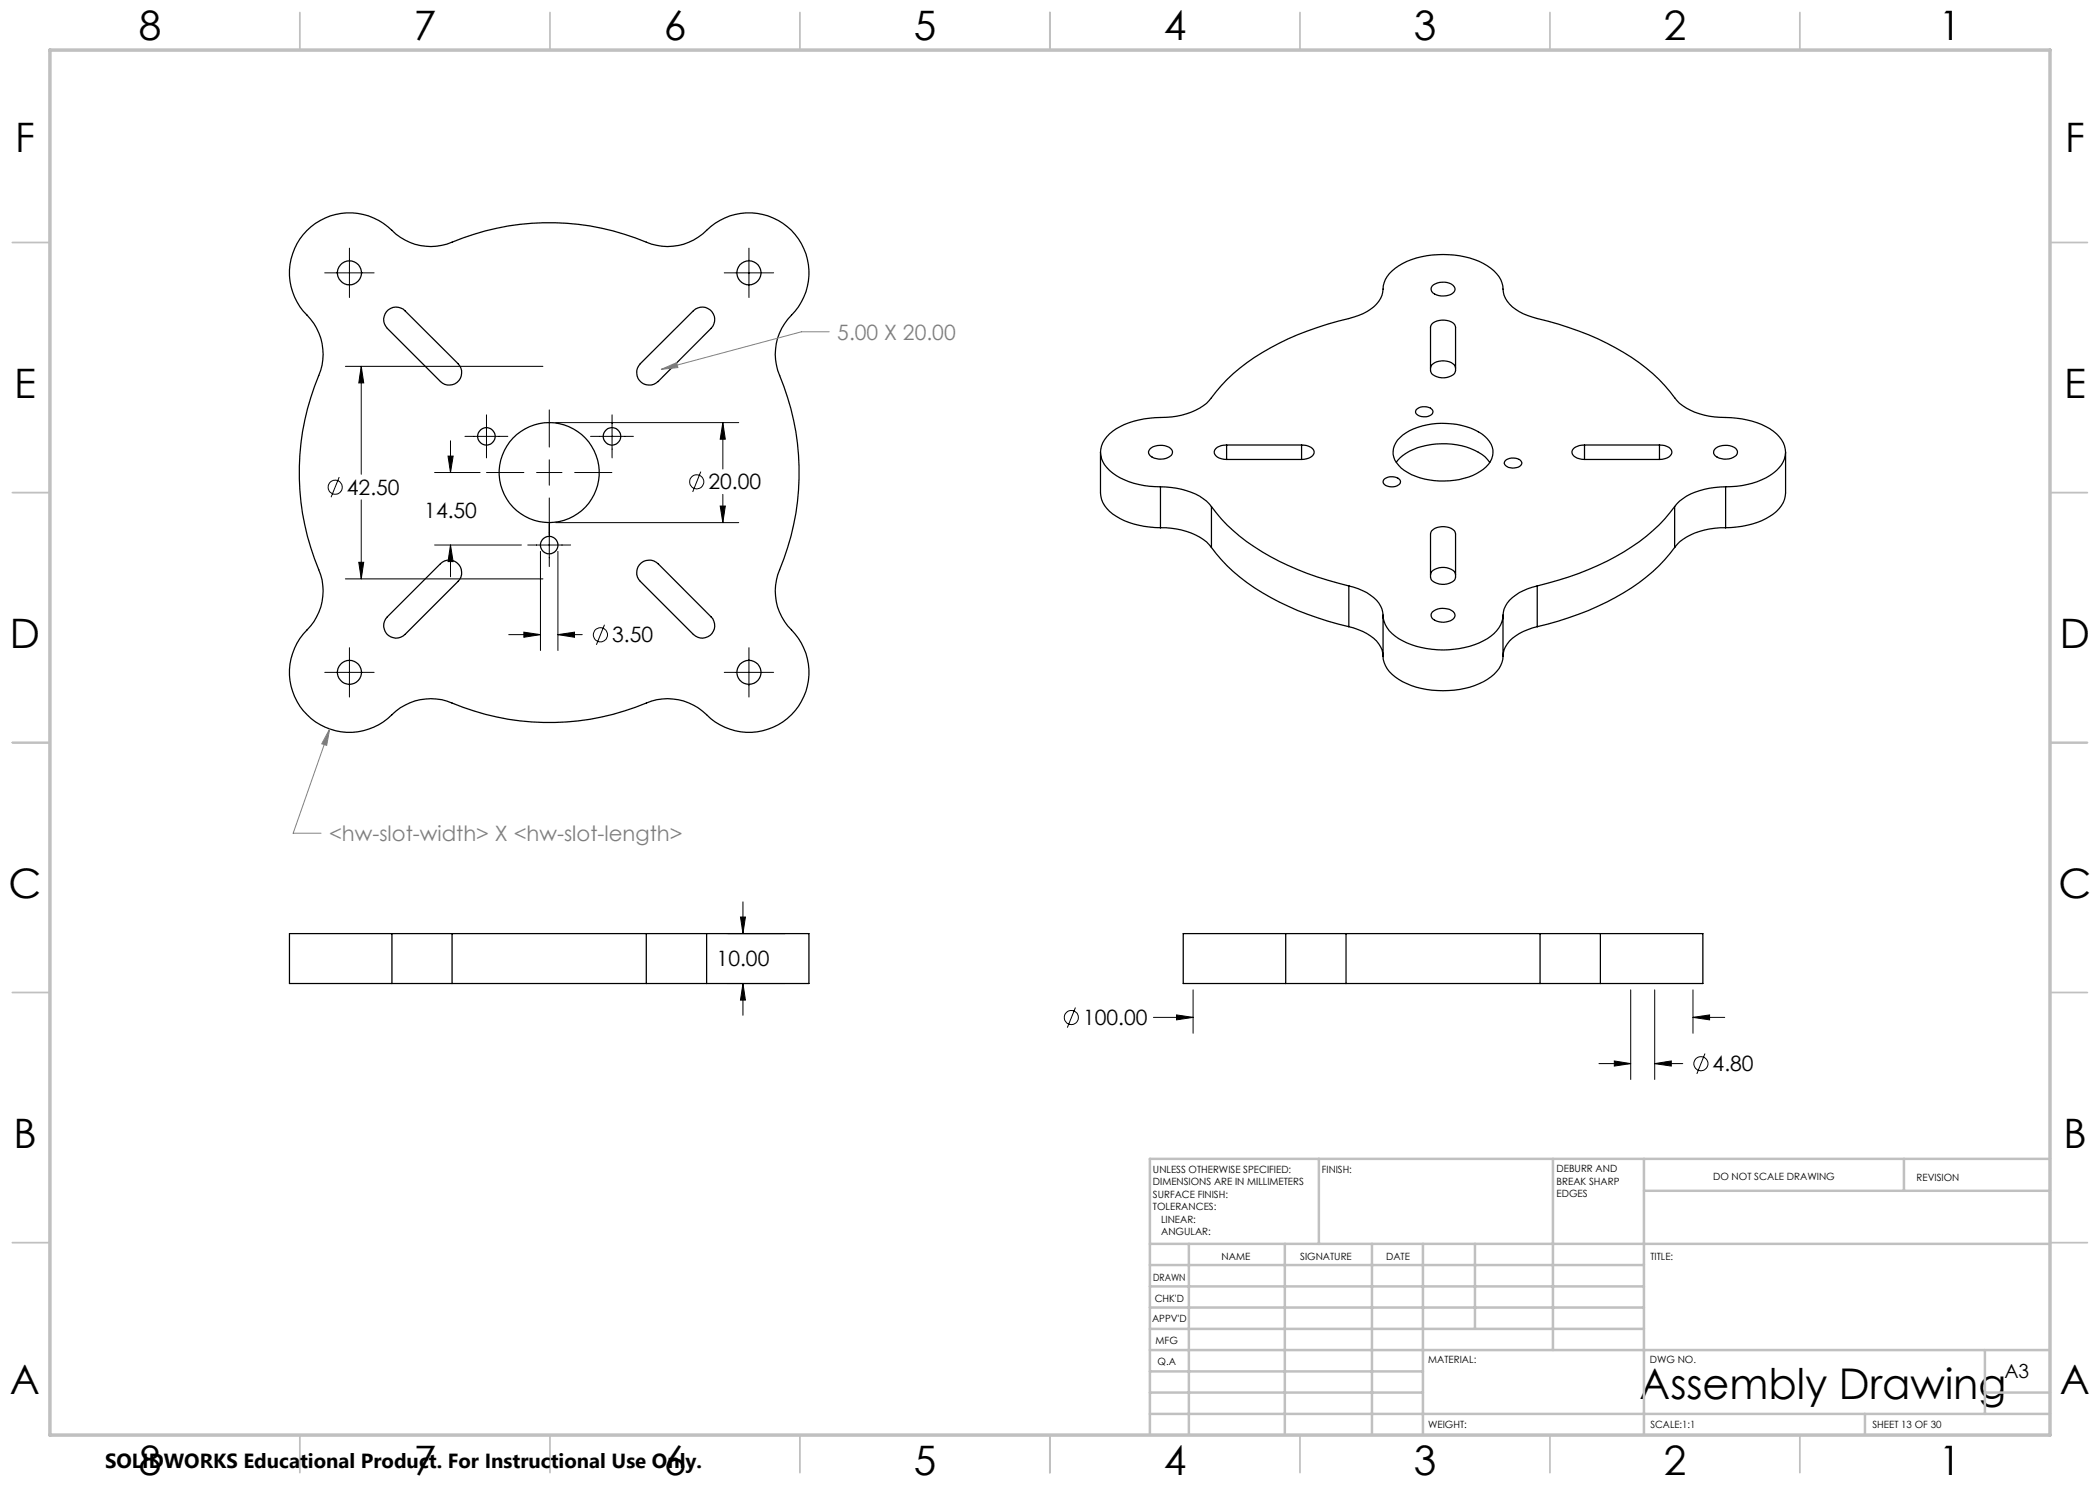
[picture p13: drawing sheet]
<svg xmlns="http://www.w3.org/2000/svg" width="420mm" height="297mm" viewBox="0 0 420 297" stroke-linecap="round" stroke-linejoin="round" font-family="sans-serif">
<defs><g id="words">
<text font-size="8.5" x="327.9" y="279.7">Assembly Drawing</text>
<g font-size="8.1">
<text x="27.7" y="8">8</text>
<text x="82.7" y="8">7</text>
<text x="132.7" y="8">6</text>
<text x="182.7" y="8">5</text>
<text x="232.7" y="8">4</text>
<text x="282.7" y="8">3</text>
<text x="332.7" y="8">2</text>
<text x="387.7" y="8">1</text>
<text x="3" y="30.4">F</text>
<text x="413" y="30.4">F</text>
<text x="2.8" y="79.6">E</text>
<text x="412.8" y="79.6">E</text>
<text x="2" y="129.6">D</text>
<text x="412" y="129.6">D</text>
<text x="1.7" y="179.6">C</text>
<text x="411.7" y="179.6">C</text>
<text x="2.7" y="229.6">B</text>
<text x="412.7" y="229.6">B</text>
<text x="2" y="278.9">A</text>
<text x="412" y="278.9">A</text>
<text x="27.7" y="295">8</text>
<text x="82.7" y="295">7</text>
<text x="132.7" y="295">6</text>
<text x="182.7" y="295">5</text>
<text x="232.7" y="295">4</text>
<text x="282.7" y="295">3</text>
<text x="332.7" y="295">2</text>
<text x="387.7" y="295">1</text>
</g>
<g font-size="4.2" fill="#808080">
<text x="167.5" y="67.9">5.00 X 20.00</text>
<text x="65.8" y="168.2">&lt;hw-slot-width&gt; X &lt;hw-slot-length&gt;</text>
</g>
<g font-size="4.2">
<text x="69.4" y="99">42.50</text>
<text x="141.7" y="97.9">20.00</text>
<text x="84.9" y="103.6">14.50</text>
<text x="122.4" y="128.5">3.50</text>
<text x="143.3" y="193.3">10.00</text>
<text x="216.6" y="205">100.00</text>
<text x="342.5" y="214.3">4.80</text>
</g>
<text font-size="4.1" x="21" y="293.7">SOLIDWORKS Educational Product. For Instructional Use Only.</text>
<text font-size="3.9" x="400.9" y="275.5">A3</text>
<g font-size="2">
<text x="230.6" y="234.6">UNLESS OTHERWISE SPECIFIED:</text>
<text x="230.6" y="237.1">DIMENSIONS ARE IN MILLIMETERS</text>
<text x="230.6" y="239.6">SURFACE FINISH:</text>
<text x="264.4" y="234.6">FINISH:</text>
<text x="311.3" y="234.5">DEBURR AND</text>
<text x="311.3" y="237">BREAK SHARP</text>
<text x="311.3" y="239.5">EDGES</text>
<text x="342.6" y="236">DO NOT SCALE DRAWING</text>
<text x="383.3" y="236.2">REVISION</text>
<text x="230.6" y="242.1">TOLERANCES:</text>
<text x="232.2" y="244.6">LINEAR:</text>
<text x="232.2" y="247.1">ANGULAR:</text>
<text x="244.3" y="252">NAME</text>
<text x="260" y="251.9">SIGNATURE</text>
<text x="277.2" y="251.9">DATE</text>
<text x="330.1" y="251.9">TITLE:</text>
<text x="230.6" y="256.1">DRAWN</text>
<text x="230.9" y="260.3">CHK'D</text>
<text x="230.4" y="264.4">APPV'D</text>
<text x="231.1" y="268.8">MFG</text>
<text x="231.5" y="273">Q.A</text>
<text x="285.6" y="272.5">MATERIAL:</text>
<text x="330" y="272.5">DWG NO.</text>
<text x="285.6" y="285.5">WEIGHT:</text>
<text x="330.1" y="285.6">SCALE:1:1</text>
<text x="374.5" y="285.6">SHEET 13 OF 30</text>
</g>
</g></defs>
<g fill="none" stroke="#000" stroke-width=".25">
<path d="M61.4 46.1a12.1 12.1 0 0 1 17.8 .7 11 11 0 0 0 11.2 1.6 50.7 50.7 0 0 1 39.9 .4 11.3 11.3 0 0 0 11.8-3.5 12 12 0 0 1 16.9 1.6 12 12 0 0 1-1.4 16.9 11 11 0 0 0-1.7 11.3 50.7 50.7 0 0 1-.4 39.9 10.9 10.9 0 0 0 2.8 11 12 12 0 0 1 0 16.9 12 12 0 0 1-17 0 11 11 0 0 0-12-2.3 50.7 50.7 0 0 1-39.9-.4 11.3 11.3 0 0 0-11.9 3.5 12 12 0 0 1-16.9-1.6 12 12 0 0 1 1.5-16.9 11 11 0 0 0 1.6-11.3 50.7 50.7 0 0 1 .4-39.8 11.3 11.3 0 0 0-3.5-11.9 12 12 0 0 1 .8-16.1zM286.5 57.2a3.4 3.4 0 0 1 4.3 .1 1.06 1.06 0 0 1-.7 1.6 3.4 3.4 0 0 1-3.8-.6 .93 .93 0 0 1 .2-1.1zM77.3 62.3a2.48 2.48 0 0 1 3.7-.1l10.6 10.5a2.51 2.51 0 0 1 0 3.6 2.51 2.51 0 0 1-3.5 0l-10.6-10.6a2.5 2.5 0 0 1-.2-3.4zM128.1 72.7l10.6-10.5a2.49 2.49 0 0 1 3.5-.1 2.49 2.49 0 0 1 0 3.6l-10.6 10.6a2.52 2.52 0 0 1-3.5 0 2.52 2.52 0 0 1 0-3.6zM286.1 73.6a2.33 2.33 0 0 1 2.8-1.4 2.17 2.17 0 0 1 2.2 1.4M286.3 64.9a3.5 3.5 0 0 1 4.6 0l.2 .5v8.7a1.86 1.86 0 0 1-1.7 1.4 3 3 0 0 1-3.2-1.1l-.1-9zM220.1 90.4v8.2a6.1 6.1 0 0 0 3.9 5.1 18.4 18.4 0 0 0 8.1 1.8M230 89.8a3.4 3.4 0 0 1 4.4 .2 1.07 1.07 0 0 1-.8 1.5 3.3 3.3 0 0 1-3.7-.6 .82 .82 0 0 1 .1-1.1zM232.1 97.4a14.7 14.7 0 0 1 9.2 2.8l1 1.1M232.1 97.4a14.3 14.3 0 0 1-10.7-3.9 4.5 4.5 0 0 1 .5-6.7 16.7 16.7 0 0 1 11.3-3.3 12.7 12.7 0 0 0 8.6-3.4 37.9 37.9 0 0 1 15.8-12.3l5.9-2.3 6.3-1.8a9.6 9.6 0 0 0 6.3-4 5.2 5.2 0 0 0 .5-2.5 6.7 6.7 0 0 1 3.9-4.5 18.7 18.7 0 0 1 17 .5 5.9 5.9 0 0 1 3.2 5.3 6.7 6.7 0 0 0 4.8 4.6l1 .3a57.1 57.1 0 0 1 22.8 10.3 39.9 39.9 0 0 1 6.6 7 14.4 14.4 0 0 0 9.2 2.8 15.9 15.9 0 0 1 10.2 3.3 4.6 4.6 0 0 1 0 7.3 15 15 0 0 1-10.2 3.3M232.1 97.4v8.1M245.3 89l-1 .1a1.41 1.41 0 0 0-1.3 1.8 2.64 2.64 0 0 0 2.3 1"/>
<path d="M245.3 89h15M245.3 91.9h15M245.3 89v2.9M260.3 89l1 .1a1.41 1.41 0 0 1 1.4 1.8 2.76 2.76 0 0 1-2.4 1M260.3 89v2.9M276.8 96a2.39 2.39 0 0 1 3.2 .1 .97 .97 0 0 1-.9 1.2 1.99 1.99 0 0 1-2.5-.9zM279.3 92.5a9.9 9.9 0 0 1 7-3.6 14.1 14.1 0 0 1 10.7 2.4l1 1.2M279.5 88a12.4 12.4 0 0 1 9.8-3.3 11.7 11.7 0 0 1 8.2 3.1 3.9 3.9 0 0 1-.8 6.1 14.7 14.7 0 0 1-11.8 1.9 9.2 9.2 0 0 1-5.9-3.8 3.8 3.8 0 0 1 .5-4zM283.2 81.9a2.38 2.38 0 0 1 3.3 .2 .97 .97 0 0 1-.9 1.2 1.99 1.99 0 0 1-2.5-.9zM301.2 92a2.26 2.26 0 0 1 3.2 .5 1.69 1.69 0 0 1-2.3 1.1l-.7-.3a.72 .72 0 0 1-.5-.6 .72 .72 0 0 1 .3-.7zM316.9 89l-1 .1a1.41 1.41 0 0 0-1.4 1.8 2.76 2.76 0 0 0 2.4 1M316.9 89h15"/>
<path d="M316.9 91.9h15M316.9 89v2.9M331.9 89l1 .1a1.41 1.41 0 0 1 1.4 1.8 2.64 2.64 0 0 1-2.4 1M331.9 89v2.9M343 89.8a3.4 3.4 0 0 1 4.3 .2 1.07 1.07 0 0 1-.7 1.5 3.3 3.3 0 0 1-3.7-.6 .93 .93 0 0 1 .1-1.1zM345.1 97.4a14.7 14.7 0 0 0-9.2 2.8l-1 1.1M345.1 97.4v8.1M357.1 90.4v8.2a6.1 6.1 0 0 1-3.9 5.1 18.4 18.4 0 0 1-8.1 1.8M127.9 113a2.57 2.57 0 0 1 3.7-.3l10.6 10.7a2.49 2.49 0 0 1 0 3.5 2.49 2.49 0 0 1-3.5 0l-10.6-10.6a2.46 2.46 0 0 1-.2-3.3zM232.1 105.5a13.6 13.6 0 0 1 9.7 3.4l.5 .6M242.3 101.3a36.7 36.7 0 0 0 15.3 11.8 65.6 65.6 0 0 0 12.2 4.1M242.3 109.5a37.1 37.1 0 0 0 15.3 11.7l1.9 .9 4 1.4 6.3 1.8"/>
<path d="M242.3 101.3v8.2M269.8 117.2a9.3 9.3 0 0 1 6.3 4l.3 .6 .2 1.2M269.8 117.2v8.1M286.1 114.9a1.86 1.86 0 0 1 1.7-1.3 3 3 0 0 1 3.2 1l.1 .3M286.3 106.2a3.5 3.5 0 0 1 4.6 0l.2 .6v8.6a1.86 1.86 0 0 1-1.7 1.4 3.1 3.1 0 0 1-3.2-1.1l-.1-8.9zM307.4 117.2a9.3 9.3 0 0 0-6.3 4l-.3 .6-.2 1.2M307.4 117.2v8.1M334.9 101.3a36.7 36.7 0 0 1-15.3 11.8 65.6 65.6 0 0 1-12.2 4.1M334.9 109.5a37.1 37.1 0 0 1-15.3 11.7l-1.9 .9-3.9 1.4-6.4 1.8M334.9 101.3v8.2M345.1 105.5a13.6 13.6 0 0 0-9.7 3.4l-.5 .6M77.5 123.4l10.6-10.7a2.49 2.49 0 0 1 3.5 .1 2.49 2.49 0 0 1 0 3.5l-10.6 10.6a2.49 2.49 0 0 1-3.5 0 2.49 2.49 0 0 1 0-3.5z"/>
<path d="M269.8 125.3a9.6 9.6 0 0 1 6.3 4.1l.3 .6 .2 1.2M276.6 123a6.1 6.1 0 0 0 3.9 5.2 18.6 18.6 0 0 0 17-.5 5.9 5.9 0 0 0 3.1-4.7M276.6 131.2a5.7 5.7 0 0 0 3.2 4.7 18.5 18.5 0 0 0 17.7 0 5.7 5.7 0 0 0 3.1-4.7M276.6 123v8.2M286.5 122.4a3.4 3.4 0 0 1 4.3 .2 1.06 1.06 0 0 1-.7 1.5 3.4 3.4 0 0 1-3.8-.6 .93 .93 0 0 1 .2-1.1zM300.6 123v8.2M307.4 125.3a9.6 9.6 0 0 0-6.3 4.1l-.3 .6-.2 1.2M78.4 186.7h-20.5v10h20.5M78.4 186.7h12M78.4 196.7h12M78.4 186.7v10M90.4 186.7h38.9"/>
<path d="M90.4 196.7h38.9M90.4 186.7v10M129.3 186.7h12M129.3 196.7h12M129.3 186.7v10M141.3 186.7h20.5v10h-20.5M141.3 186.7v10M257.1 186.7h-20.5v10h20.5M257.1 186.7h12.1M257.1 196.7h12.1M257.1 186.7v10M269.2 186.7h38.8"/>
<path d="M269.2 196.7h38.8M269.2 186.7v10M308 186.7h12.1M308 196.7h12.1M308 186.7v10M320.1 186.7h20.5v10h-20.5M320.1 186.7v10"/>
<circle cx="69.9" cy="54.6" r="2.4"/>
<circle cx="149.8" cy="54.6" r="2.4"/>
<circle cx="97.3" cy="87.3" r="1.75"/>
<circle cx="109.8" cy="94.5" r="10"/>
<circle cx="122.4" cy="87.3" r="1.75"/>
<circle cx="109.8" cy="109" r="1.75"/>
<circle cx="69.9" cy="134.5" r="2.4"/>
<circle cx="149.8" cy="134.5" r="2.4"/>
</g>
<g fill="none" stroke="#000" stroke-width=".2">
<path d="M64.9 54.6h9.9M69.9 49.6v9.9M144.9 54.6h9.8M149.8 49.6v9.9M69.1 73.3h39.5M72.2 73.3l.5 3.3h-.9zM72.2 73.3v21.6M67.8 95.4l-1.6 4M72.2 100v15.8M86.9 94.5h9.1M89.6 91.2h1l-.5 3.3zM90.1 88.2v6.3"/>
<path d="M93 87.3h8.6M97.3 94.5h7.5M97.3 83v8.6M107.3 94.5h5.1M109.9 82v7.4M109.9 92v5M109.9 99.6v13.7M111.1 84.5h36.6M114.9 94.5h7.5M118.1 87.3h8.6M122.4 83v8.6M140.2 94.3l-1.7 4.1"/>
<path d="M144.6 84.5l.5 3.3h-1.1zM144.6 84.5v9.3M144.6 98.9v5.6M69.1 115.8h39.5M71.8 112.5h.9l-.5 3.3zM86.9 109h17.4M90.1 109l.5 3.3h-1zM90.1 109v6.4M105.6 109h8.5M108.1 110.3v19.8M111.1 104.5h36.6M111.6 110.3v19.8"/>
<path d="M144 101.2h1.1l-.5 3.3zM64.9 134.5h9.9M69.9 129.5v9.9M101.7 126.9h6.4M104.8 126.4l3.3 .5-3.3 .6zM111.6 126.9l3.3-.5v1.1zM111.6 126.9h4.9M120.9 125l-1.6 4M144.9 134.5h9.8M149.8 129.5v9.9M145.4 196.7h11.6M145.4 186.7h11.6"/>
<path d="M148.1 183.4h1l-.5 3.3zM148.6 196.7l.5 3.3h-1zM148.6 180.4v6.3M148.6 196.7v6.4M238.6 198v8.7M326.1 198v17.9M330.9 198v17.9M338.6 198v8.7M215.1 201.5l-1.6 4M230.7 203.5h7.9M235.3 203l3.3 .5-3.3 .5zM319.8 212.7h6.3"/>
<path d="M322.9 212.2l3.2 .5-3.2 .5zM330.9 212.7l3.4-.5v1zM330.9 212.7h5.6M338.6 203.5l3.3-.5v1zM338.6 203.5h6.3M341 210.7l-1.6 4.1"/>
<circle cx="67" cy="97.4" r="1.4"/>
<circle cx="139.3" cy="96.4" r="1.42"/>
<circle cx="120.1" cy="127" r="1.41"/>
<circle cx="214.3" cy="203.5" r="1.42"/>
<circle cx="340.2" cy="212.7" r="1.41"/>
</g>
<path d="M132.3 73.9l3-1.4 .3 1zM165.8 66.4h-5.5l-28 7.5M65.9 145.8l-.6 3.3-1-.3zM65.9 145.8l-7.3 20.8h5.6" fill="none" stroke="#808080" stroke-width=".2"/>
<g fill="none" stroke="#c0c0c0" stroke-width=".35">
<path d="M60 2.5v7.5M110 2.5v7.5M160 2.5v7.5M210 2.5v7.5M260 2.5v7.5M310 2.5v7.5M360 2.5v7.5M2.5 48.5h7.5M410 48.5h7.5M2.5 98.5h7.5M410 98.5h7.5M2.5 148.5h7.5"/>
<path d="M410 148.5h7.5M2.5 198.5h7.5M410 198.5h7.5M2.5 248.5h7.5M410 248.5h7.5M60 287v7.5M110 287v7.5M160 287v7.5M210 287v7.5M260 287v7.5M310 287v7.5M360 287v7.5"/>
</g>
<g fill="none" stroke="#c0c0c0" stroke-width=".5">
<path d="M263.8 231.8v17M310.6 231.8v38.2M328.8 231.8v55.2M328.8 238.2h81.2M380.8 231.8v6.4M410 231.8h-180v55.2M230 248.8h180M230 257.3h98.8M230 253h98.8M237.8 248.8v38.2M257 248.8v38.2M274.4 248.8v38.2"/>
<path d="M284.6 248.8v38.2M295 248.8v17M230 265.8h98.8M230 261.5h98.8M230 278.5h54.6M230 274.3h54.6M230 270h180M397 278.5h13M397 270v12.8M230 282.8h180M373 282.8v4.2"/>
</g>
<path d="M10 10h400v277h-400z" fill="none" stroke="#c0c0c0" stroke-width=".7"/>
<path d="M148.6 196.7l.5 3.3h-1zM148.1 183.4h1l-.5 3.3zM338.6 203.5l3.3-.5v1zM235.3 203l3.3 .5-3.3 .5zM322.9 212.2l3.2 .5-3.2 .5zM330.9 212.7l3.4-.5v1zM72.2 73.3l.5 3.3h-.9zM71.8 112.5h.9l-.5 3.3zM90.1 109l.5 3.3h-1zM89.6 91.2h1l-.5 3.3zM104.8 126.4l3.3 .5-3.3 .6zM111.6 126.9l3.3-.5v1.1zM144.6 84.5l.5 3.3h-1.1zM144 101.2h1.1l-.5 3.3z" fill="#000"/>
<path d="M65.9 145.8l-1.6 3 1 .3zM132.3 73.9l3.3-.4-.3-1z" fill="#808080"/>
<use href="#words"/>
</svg>
